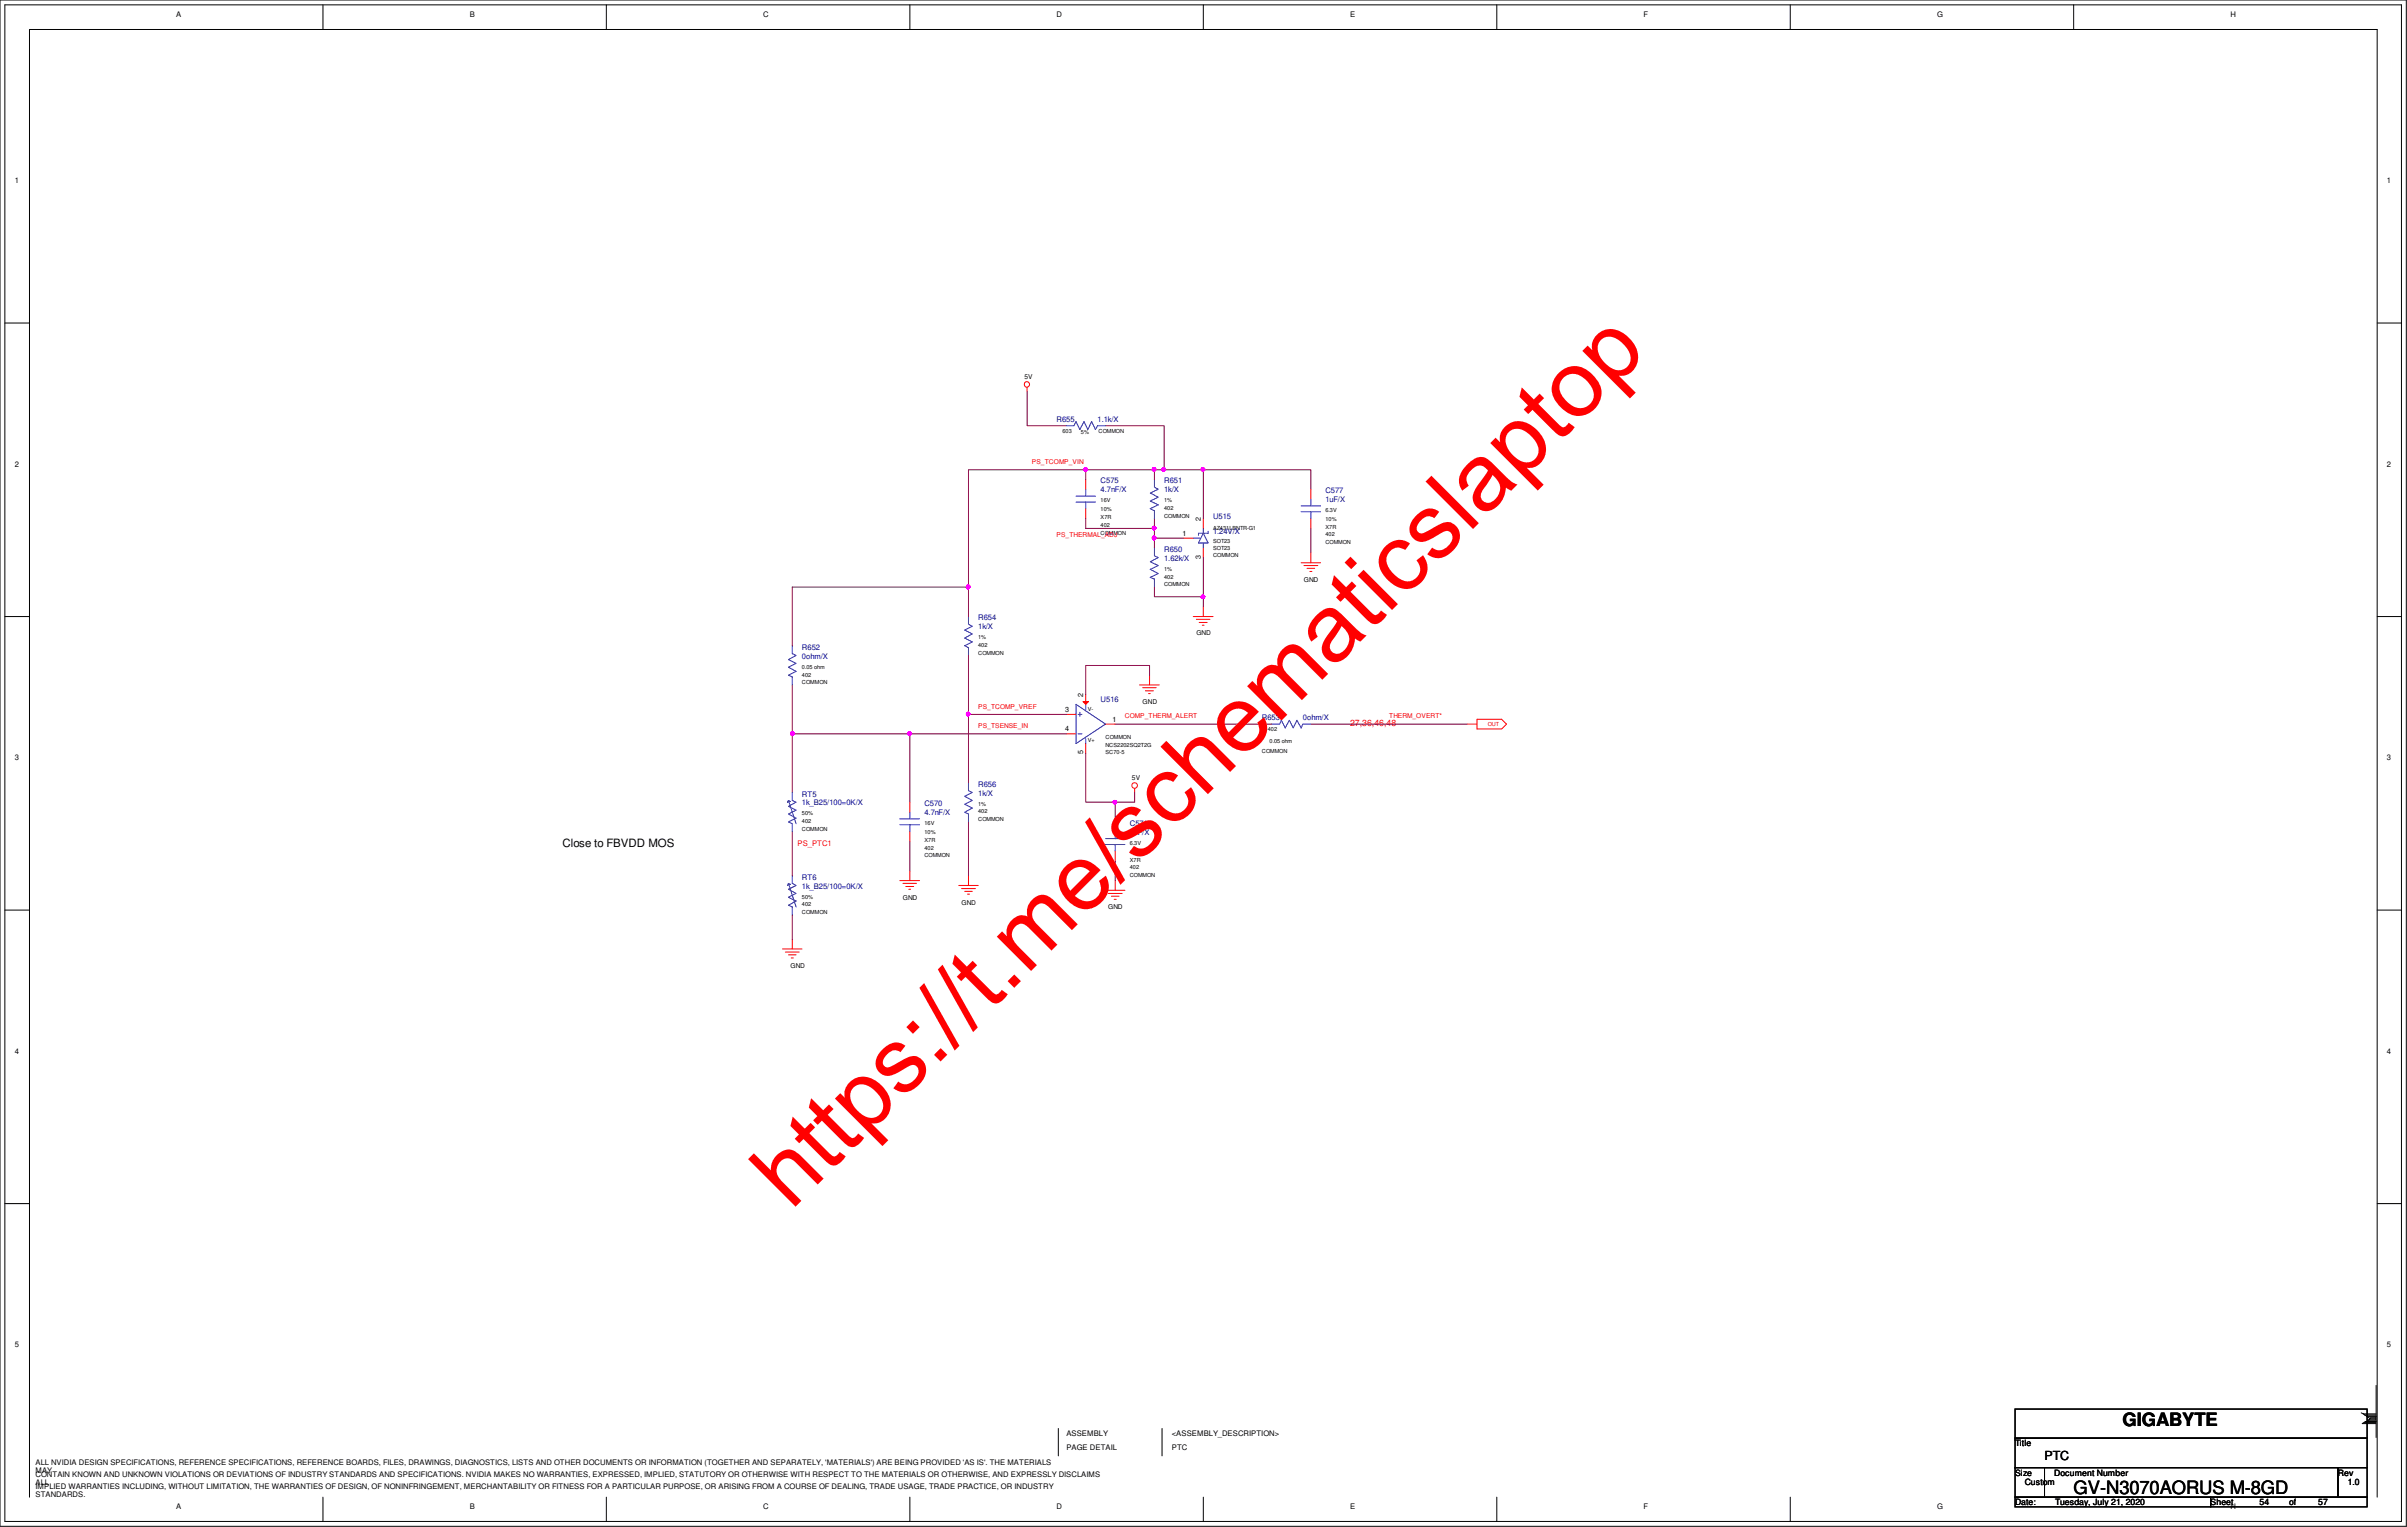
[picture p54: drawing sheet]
<svg xmlns="http://www.w3.org/2000/svg" width="294mm" height="186mm" viewBox="0 0 294 186" stroke-linecap="round" stroke-linejoin="round" font-family="sans-serif">
<defs><g id="words">
<text font-size="11.4" fill="#f00" x="96.5" y="147.8" transform="rotate(-45 96.5 147.8)">https://t.me/schematicslaptop</text>
<g font-size="2.2">
<text x="259" y="174">GIGABYTE</text>
<text x="253.1" y="182.3">GV-N3070AORUS M-8GD</text>
</g>
<text font-size="1.5" x="249.5" y="178.1">PTC</text>
<text font-size="1.4" x="68.7" y="103.4">Close to FBVDD MOS</text>
<text font-size="1.1" fill="#f00" x="164.8" y="88.6">27,36,46,48</text>
<g font-size="1.1">
<text x="245.9" y="176.4">Title</text>
<text x="245.9" y="180">Size</text>
<text x="245.9" y="183.6">Date:</text>
<text x="247.1" y="181.2">Custom</text>
<text x="250.7" y="180">Document Number</text>
<text x="250.8" y="183.6">Tuesday, July 21, 2020</text>
<text x="269.8" y="183.6">Sheet</text>
<text x="275.8" y="183.6">54</text>
<text x="279.4" y="183.6">of</text>
<text x="282.9" y="183.6">57</text>
<text x="285.3" y="180">Rev</text>
<text x="286.5" y="181.2">1.0</text>
</g>
<g font-size=".9">
<text x="21.5" y="2">A</text>
<text x="57.3" y="2">B</text>
<text x="93.1" y="2">C</text>
<text x="129" y="2">D</text>
<text x="164.8" y="2">E</text>
<text x="200.6" y="2">F</text>
<text x="236.4" y="2">G</text>
<text x="272.2" y="2">H</text>
<text x="1.8" y="22.4">1</text>
<text x="291.3" y="22.4">1</text>
<text x="1.8" y="56.9">2</text>
<text x="291.3" y="56.9">2</text>
<text x="144.3" y="65.4">1</text>
<text x="146.6" y="63.6" transform="rotate(-90 146.6 63.6)">2</text>
<text x="146.6" y="68.2" transform="rotate(-90 146.6 68.2)">3</text>
<text x="130" y="86.9">3</text>
<text x="130" y="89.2">4</text>
<text x="132.2" y="85.1" transform="rotate(-90 132.2 85.1)">2</text>
<text x="135.8" y="88.1">1</text>
<text x="1.8" y="92.8">3</text>
<text x="132.2" y="92" transform="rotate(-90 132.2 92)">5</text>
<text x="291.3" y="92.8">3</text>
<text x="1.8" y="128.6">4</text>
<text x="291.3" y="128.6">4</text>
<text x="1.8" y="164.4">5</text>
<text x="291.3" y="164.4">5</text>
<text x="4.3" y="178.7">ALL NVIDIA DESIGN SPECIFICATIONS, REFERENCE SPECIFICATIONS, REFERENCE BOARDS, FILES, DRAWINGS, DIAGNOSTICS, LISTS AND OTHER DOCUMENTS OR INFORMATION (TOGETHER AND SEPARATELY, 'MATERIALS') ARE BEING PROVIDED 'AS IS'. THE MATERIALS</text>
<text x="4.3" y="179.7">MAY</text>
<text x="130.1" y="177">PAGE DETAIL</text>
<text x="130.1" y="175.3">ASSEMBLY</text>
<text x="143" y="175.3">&lt;ASSEMBLY_DESCRIPTION&gt;</text>
<text x="143" y="177">PTC</text>
<text x="4.3" y="180.2">CONTAIN KNOWN AND UNKNOWN VIOLATIONS OR DEVIATIONS OF INDUSTRY STANDARDS AND SPECIFICATIONS. NVIDIA MAKES NO WARRANTIES, EXPRESSED, IMPLIED, STATUTORY OR OTHERWISE WITH RESPECT TO THE MATERIALS OR OTHERWISE, AND EXPRESSLY DISCLAIMS</text>
<text x="4.3" y="181.1">ALL</text>
<text x="4.3" y="181.7">IMPLIED WARRANTIES INCLUDING, WITHOUT LIMITATION, THE WARRANTIES OF DESIGN, OF NONINFRINGEMENT, MERCHANTABILITY OR FITNESS FOR A PARTICULAR PURPOSE, OR ARISING FROM A COURSE OF DEALING, TRADE USAGE, TRADE PRACTICE, OR INDUSTRY</text>
<text x="4.3" y="182.7">STANDARDS.</text>
<text x="21.5" y="184.1">A</text>
<text x="57.3" y="184.1">B</text>
<text x="93.1" y="184.1">C</text>
<text x="129" y="184.1">D</text>
<text x="164.8" y="184.1">E</text>
<text x="200.6" y="184.1">F</text>
<text x="236.4" y="184.1">G</text>
<text x="272.2" y="184.1">H</text>
</g>
<g font-size=".9" fill="#000080">
<text x="128.9" y="51.5">R655</text>
<text x="133.9" y="51.5">1.1k/X</text>
<text x="134.3" y="59">C575</text>
<text x="142.1" y="59">R651</text>
<text x="134.3" y="60.1">4.7nF/X</text>
<text x="142.1" y="60.1">1k/X</text>
<text x="148" y="65.2">1.24V/X</text>
<text x="148" y="63.3">U515</text>
<text x="161.8" y="61.3">1uF/X</text>
<text x="161.8" y="60.2">C577</text>
<text x="142.1" y="68.4">1.62k/X</text>
<text x="142.1" y="67.4">R650</text>
<text x="119.4" y="76.8">1k/X</text>
<text x="119.4" y="75.7">R654</text>
<text x="97.9" y="80.3">0ohm/X</text>
<text x="97.9" y="79.3">R652</text>
<text x="134.3" y="85.6">U516</text>
<text x="154" y="87.9">R653</text>
<text x="159" y="87.9">0ohm/X</text>
<text x="97.9" y="98.3">1k_B25/100=0K/X</text>
<text x="97.9" y="97.2">RT5</text>
<text x="112.8" y="99.4">4.7nF/X</text>
<text x="112.8" y="98.4">C570</text>
<text x="119.4" y="97.1">1k/X</text>
<text x="119.4" y="96">R656</text>
<text x="137.9" y="101.9">1uF/X</text>
<text x="137.9" y="100.8">C571</text>
<text x="97.9" y="107.3">RT6</text>
<text x="97.9" y="108.4">1k_B25/100=0K/X</text>
</g>
<text font-size=".9" fill="#f00" x="97.3" y="103.2">PS_PTC1</text>
<g font-size=".8">
<text x="125" y="46.2">5V</text>
<text x="159.1" y="71">GND</text>
<text x="146" y="77.5">GND</text>
<text x="139.4" y="85.9">GND</text>
<text x="138.1" y="95.2">5V</text>
<text x="110.2" y="109.8">GND</text>
<text x="117.3" y="110.4">GND</text>
<text x="135.3" y="111">GND</text>
<text x="96.5" y="118.1">GND</text>
</g>
<g font-size=".8" fill="#f00">
<text x="125.9" y="56.6">PS_TCOMP_VIN</text>
<text x="128.9" y="65.5">PS_THERMAL_ADJ</text>
<text x="119.4" y="86.4">PS_TCOMP_VREF</text>
<text x="119.4" y="88.8">PS_TSENSE_IN</text>
<text x="137.3" y="87.6">COMP_THERM_ALERT</text>
<text x="169.5" y="87.6">THERM_OVERT*</text>
</g>
<g font-size=".7">
<text x="129.7" y="52.8">603</text>
<text x="131.9" y="52.9">5%</text>
<text x="134.1" y="52.8">COMMON</text>
<text x="134.3" y="65.2">COMMON</text>
<text x="134.3" y="63.3">X7R</text>
<text x="134.3" y="64.3">402</text>
<text x="134.3" y="61.3">16V</text>
<text x="134.3" y="62.4">10%</text>
<text x="142.1" y="63.2">COMMON</text>
<text x="142.1" y="62.2">402</text>
<text x="142.1" y="61.3">1%</text>
<text x="148" y="64.6">AZ431LBNTR-G1</text>
<text x="161.8" y="64.5">X7R</text>
<text x="161.8" y="65.4">402</text>
<text x="161.8" y="62.5">6.3V</text>
<text x="161.8" y="63.5">10%</text>
<text x="142.1" y="69.6">1%</text>
<text x="142.1" y="70.6">402</text>
<text x="142.1" y="71.5">COMMON</text>
<text x="148" y="66.3">SOT23</text>
<text x="148" y="67.9">COMMON</text>
<text x="148" y="67.1">SOT23</text>
<text x="161.8" y="66.4">COMMON</text>
<text x="119.4" y="78">1%</text>
<text x="97.9" y="82.5">402</text>
<text x="97.9" y="83.5">COMMON</text>
<text x="97.9" y="81.6">0.05 ohm</text>
<text x="119.4" y="79">402</text>
<text x="119.4" y="79.9">COMMON</text>
<text x="132.8" y="86.7">V-</text>
<text x="154.7" y="89.2">402</text>
<text x="132.8" y="90.5">V+</text>
<text x="134.9" y="90.2">COMMON</text>
<text x="134.9" y="91.1">NCS2202SQ2T2G</text>
<text x="134.9" y="91.9">SC70-5</text>
<text x="154" y="91.8">COMMON</text>
<text x="154.9" y="90.6">0.05 ohm</text>
<text x="97.9" y="99.5">50%</text>
<text x="97.9" y="101.4">COMMON</text>
<text x="97.9" y="100.5">402</text>
<text x="112.8" y="100.7">16V</text>
<text x="112.8" y="101.8">10%</text>
<text x="119.4" y="100.2">COMMON</text>
<text x="119.4" y="98.3">1%</text>
<text x="119.4" y="99.2">402</text>
<text x="112.8" y="102.7">X7R</text>
<text x="112.8" y="104.6">COMMON</text>
<text x="112.8" y="103.7">402</text>
<text x="137.9" y="104.1">10%</text>
<text x="137.9" y="103.1">6.3V</text>
<text x="137.9" y="107">COMMON</text>
<text x="137.9" y="106">402</text>
<text x="137.9" y="105.1">X7R</text>
<text x="97.9" y="109.6">50%</text>
<text x="97.9" y="110.6">402</text>
<text x="97.9" y="111.5">COMMON</text>
</g>
<text font-size=".7" fill="#f00" x="181.6" y="88.6">OUT</text>
</g></defs>
<g fill="none" stroke="#000" stroke-width=".12">
<path d="M0 0h293.7v186.2h-293.7zM.6 .6h292.5v185h-292.5zM39.4 .6v3M74 .6v3M111 .6v3M146.9 .6v3M182.7 .6v3M218.5 .6v3M253.1 .6v3M.6 39.4h3M290.1 39.4h3M.6 75.2h3"/>
<path d="M290.1 75.2h3M.6 111h3M290.1 111h3M.6 146.9h3M290.1 146.9h3M129.2 174.3v3.3M141.8 174.3v3.3M245.9 171.9h43v3.6h-43zM245.9 175.5h43v3.6h-43zM245.9 179.1h3.6v3.6h-3.6zM249.5 179.1h35.8v3.6h-35.8zM285.3 179.1h3.6v3.6h-3.6z"/>
<path d="M288.2 172.4l.2 .1M288.2 172.4h.1M288.4 172.5h1.6M288.4 172.5l.9 .6M288.5 172.6h1.5M288.5 173.6h1.5M288.7 173.4l-.4 .3h1.7M288.7 173.4h1.3M288.8 172.8h1.2M288.9 173.4h1.1M289 173.2h1M289 172.8h1"/>
<path d="M289.3 173h.7M289.3 173.1h.7M289.3 173.1l-.5 .3h-.1M290 169v6.4M3.6 182.7v-179.1h286.5v179.1M39.4 182.7v2.9M74 182.7v2.9M111 182.7v2.9M146.9 182.7v2.9M182.7 182.7v2.9M218.5 182.7v2.9M245.9 182.7h23.9v1.2h-23.9z"/>
<path d="M269.8 182.7h19.1v1.2h-19.1z"/>
</g>
<g fill="none" stroke="#f00" stroke-width=".12">
<path d="M125.3 47.3v.5M160 59.7v1.2M96.7 78.8h.1M118.2 75.2h.1M118.2 80h.1M145.6 75.2h2.4M146 75.6h1.7M146.3 75.9h1M146.7 76.3h.2M146.9 74v1.2M158.8 68.7h2.4M159.1 69h1.7"/>
<path d="M159.5 69.3h.9M159.9 69.7h.2M160 67.4v1.3M160 63.3v1.2M96.7 96.7h.1M96.7 83.6h.1M111 97.9v1.2M118.2 95.5h.1M134.9 88.3h1.2M138.5 96.2v.5M139.1 83.6h2.4M139.4 83.9h1.7"/>
<path d="M139.8 84.3h1M140.2 84.6h.2M140.3 82.4v1.2M179.1 88.3h1.2M180.3 87.8h3l.6 .5-.6 .6h-3zM95.5 115.8h2.4M95.8 116.2h1.7M96.2 116.5h1M96.6 116.9h.2M96.7 114.6v1.2M96.7 106.8h.1M96.7 111.6h.1"/>
<path d="M96.7 101.5h.1M109.8 107.4h2.4M110.2 107.8h1.6M110.5 108.2h1M110.9 108.5h.2M111 106.3v1.1M111 101.5v1.2M117 108h2.4M117.3 108.4h1.7M117.7 108.8h1M118.1 109.1h.2M118.2 106.8v1.2"/>
<path d="M118.2 100.3h.1M134.9 108.6h2.4M135.3 109h1.6M135.6 109.3h1M136 109.7h.2M136.1 107.4v1.2"/>
<circle cx="125.3" cy="46.9" r=".33"/>
<circle cx="138.5" cy="95.8" r=".34"/>
</g>
<g fill="none" stroke="#00f" stroke-width=".12">
<path d="M96.7 78.8v1l.5 .2-1 .5 1 .4-1 .5 1 .5-1 .5 .5 .2v1M118.2 75.2v1l.5 .2-1 .5 1 .4-1 .6 1 .4-1 .5 .5 .2v1M158.8 61.7h2.4M158.8 62.4h2.4M160 62.4v.9M160 60.9v.8M96.2 97.7l.3 .1-.4 .1zM96.2 97.7l1 2.8M96.7 96.7v1l.5 .2-1 .5 1 .4-1 .5 1 .5-1 .5 .5 .2v1M109.8 99.9h2.4M111 99.1v.8M118.2 95.5v1l.5 .2-1 .5 1 .5-1 .4 1 .5-1 .5 .5 .2v1"/>
<path d="M131.3 85.9l3.6 2.4-3.6 2.4zM131.3 89.5h.1M131.3 87.2h.1M131.6 87.2h.4M131.6 89.5h.4M131.8 86.9v.5M132.5 90.1v.6M132.5 85.9v.7M96.2 107.8l.3 .1-.4 .1zM96.2 107.8l1 2.9M96.7 106.8v1l.5 .2-1 .5 1 .5-1 .5 1 .4-1 .5 .5 .3v.9M109.8 100.6h2.4"/>
<path d="M111 100.6v.9"/>
</g>
<path d="M132.2 85.6h.6l-.3 .3z" fill="#f00"/>
<g fill="none" stroke="#f00" stroke-width=".12">
<path d="M130.1 51.9h.1M132.5 58.5v1.2M134.9 51.9h.1M140.9 58.5h.1M132.5 62.1v1.2M140.9 66.8h.1M140.9 71.6h.1M140.9 63.3h.1M144.4 65.7h1.2M146.9 63.3v1.2M146.9 66.8v1.2M130.1 87.2h1.2"/>
<path d="M130.1 89.5h1.2M132.2 85.6h.6l-.3 .3zM132.5 84.8v1.1M132.5 90.7v1.2M155.2 88.3h.1M160 88.3h.1M136.1 100.3v1.2M136.1 103.8v1.3"/>
</g>
<g fill="none" stroke="#00f" stroke-width=".12">
<path d="M130.1 51.9h1l.2-.5 .5 1 .5-1 .5 1 .4-1 .5 1 .2-.5h1M132.5 59.7v.8M140.9 58.5v.9l.5 .3-1 .5 1 .5-1 .4 1 .5-1 .5 .5 .2v1M131.3 60.5h2.4M131.3 61.3h2.4M132.5 61.3v.8M140.9 66.8v1l.5 .2-1 .5 1 .5-1 .5 1 .5-1 .4 .5 .3v.9M145.6 65.7h.9M146.9 66.3v.5M146.9 64.5v.6l-.6 1.2h1.1l-.5-1.2M147.4 64.8v.3h-1.1v.2M155.2 88.3h1l.2-.4 .4 .9 .6-.9 .4 .9 .5-.9 .5 .9 .2-.5h1"/>
<path d="M134.9 102.3h2.4M134.9 103h2.4M136.1 103v.8M136.1 101.5v.8"/>
</g>
<path d="M125.3 47.8v4.1h4.8M132.5 91.9v6h3.6" fill="none" stroke="#800040" stroke-width=".12"/>
<path d="M135.9 97.7h.3l.1 .2-.1 .1-.1 .1-.2-.1z" fill-rule="evenodd" fill="#f0f"/>
<path d="M135.9 97.7h.3l.1 .2-.1 .1-.1 .1-.2-.1z" fill="none" stroke="#f0f" stroke-width=".12"/>
<path d="M136.1 97.9v2.4" fill="none" stroke="#800040" stroke-width=".12"/>
<path d="M135.9 97.7h.3l.1 .2-.1 .1-.1 .1-.2-.1z" fill-rule="evenodd" fill="#f0f"/>
<path d="M135.9 97.7h.3l.1 .2-.1 .1-.1 .1-.2-.1z" fill="none" stroke="#f0f" stroke-width=".12"/>
<path d="M136.1 97.9h2.4" fill="none" stroke="#800040" stroke-width=".12"/>
<path d="M135.9 97.7h.3l.1 .2-.1 .1-.1 .1-.2-.1z" fill-rule="evenodd" fill="#f0f"/>
<path d="M135.9 97.7h.3l.1 .2-.1 .1-.1 .1-.2-.1z" fill="none" stroke="#f0f" stroke-width=".12"/>
<path d="M140.9 71.6v1.2h6M136.1 88.3h19.1M138.5 96.7v1.2M140.3 82.4v-1.2h-7.8v3.6M96.7 111.6v3M111 102.7v3.6M118.2 100.3v6.5M136.1 105.1v2.3" fill="none" stroke="#800040" stroke-width=".12"/>
<path d="M146.7 72.7h.2l.1 .1-.1 .2h-.1h-.1z" fill-rule="evenodd" fill="#f0f"/>
<path d="M146.7 72.7h.2l.1 .1-.1 .2h-.1h-.1z" fill="none" stroke="#f0f" stroke-width=".12"/>
<path d="M146.9 72.8v1.2" fill="none" stroke="#800040" stroke-width=".12"/>
<path d="M146.7 72.7h.2l.1 .1-.1 .2h-.1h-.1z" fill-rule="evenodd" fill="#f0f"/>
<path d="M146.7 72.7h.2l.1 .1-.1 .2h-.1h-.1z" fill="none" stroke="#f0f" stroke-width=".12"/>
<path d="M146.9 68v4.8" fill="none" stroke="#800040" stroke-width=".12"/>
<path d="M146.7 72.7h.2l.1 .1-.1 .2h-.1h-.1z" fill-rule="evenodd" fill="#f0f"/>
<path d="M146.7 72.7h.2l.1 .1-.1 .2h-.1h-.1z" fill="none" stroke="#f0f" stroke-width=".12"/>
<path d="M118.2 71.6v3.6M160 64.5v2.9M96.7 101.5v5.3" fill="none" stroke="#800040" stroke-width=".12"/>
<path d="M118 71.4h.3l.1 .2-.1 .2h-.1h-.2z" fill-rule="evenodd" fill="#f0f"/>
<path d="M118 71.4h.3l.1 .2-.1 .2h-.1h-.2z" fill="none" stroke="#f0f" stroke-width=".12"/>
<path d="M96.7 71.6h21.5" fill="none" stroke="#800040" stroke-width=".12"/>
<path d="M118 71.4h.3l.1 .2-.1 .2h-.1h-.2z" fill-rule="evenodd" fill="#f0f"/>
<path d="M118 71.4h.3l.1 .2-.1 .2h-.1h-.2z" fill="none" stroke="#f0f" stroke-width=".12"/>
<path d="M132.5 57.3v1.2M96.7 71.6v7.2" fill="none" stroke="#800040" stroke-width=".12"/>
<path d="M132.3 57.1h.3l.1 .2-.1 .1-.1 .1-.2-.1z" fill-rule="evenodd" fill="#f0f"/>
<path d="M132.3 57.1h.3l.1 .2-.1 .1-.1 .1-.2-.1z" fill="none" stroke="#f0f" stroke-width=".12"/>
<path d="M118.2 57.3h14.3" fill="none" stroke="#800040" stroke-width=".12"/>
<path d="M132.3 57.1h.3l.1 .2-.1 .1-.1 .1-.2-.1z" fill-rule="evenodd" fill="#f0f"/>
<path d="M132.3 57.1h.3l.1 .2-.1 .1-.1 .1-.2-.1z" fill="none" stroke="#f0f" stroke-width=".12"/>
<path d="M118.2 57.3v14.3" fill="none" stroke="#800040" stroke-width=".12"/>
<path d="M118 71.4h.3l.1 .2-.1 .2h-.1h-.2z" fill-rule="evenodd" fill="#f0f"/>
<path d="M118 71.4h.3l.1 .2-.1 .2h-.1h-.2z" fill="none" stroke="#f0f" stroke-width=".12"/>
<path d="M132.5 57.3h8.4" fill="none" stroke="#800040" stroke-width=".12"/>
<path d="M132.3 57.1h.3l.1 .2-.1 .1-.1 .1-.2-.1z" fill-rule="evenodd" fill="#f0f"/>
<path d="M132.3 57.1h.3l.1 .2-.1 .1-.1 .1-.2-.1z" fill="none" stroke="#f0f" stroke-width=".12"/>
<path d="M140.7 57.1h.3l.1 .2-.1 .1-.2 .1-.1-.1z" fill-rule="evenodd" fill="#f0f"/>
<path d="M140.7 57.1h.3l.1 .2-.1 .1-.2 .1-.1-.1z" fill="none" stroke="#f0f" stroke-width=".12"/>
<path d="M140.9 57.3v1.2" fill="none" stroke="#800040" stroke-width=".12"/>
<path d="M140.7 57.1h.3l.1 .2-.1 .1-.2 .1-.1-.1z" fill-rule="evenodd" fill="#f0f"/>
<path d="M140.7 57.1h.3l.1 .2-.1 .1-.2 .1-.1-.1z" fill="none" stroke="#f0f" stroke-width=".12"/>
<path d="M134.9 51.9h7.2v5.4" fill="none" stroke="#800040" stroke-width=".12"/>
<path d="M141.9 57.1h.3v.2v.1l-.2 .1-.1-.1z" fill-rule="evenodd" fill="#f0f"/>
<path d="M141.9 57.1h.3v.2v.1l-.2 .1-.1-.1z" fill="none" stroke="#f0f" stroke-width=".12"/>
<path d="M140.9 57.3h1.2" fill="none" stroke="#800040" stroke-width=".12"/>
<path d="M141.9 57.1h.3v.2v.1l-.2 .1-.1-.1z" fill-rule="evenodd" fill="#f0f"/>
<path d="M141.9 57.1h.3v.2v.1l-.2 .1-.1-.1z" fill="none" stroke="#f0f" stroke-width=".12"/>
<path d="M140.7 57.1h.3l.1 .2-.1 .1-.2 .1-.1-.1z" fill-rule="evenodd" fill="#f0f"/>
<path d="M140.7 57.1h.3l.1 .2-.1 .1-.2 .1-.1-.1z" fill="none" stroke="#f0f" stroke-width=".12"/>
<path d="M146.9 57.3v6" fill="none" stroke="#800040" stroke-width=".12"/>
<path d="M146.7 57.1h.2l.1 .2-.1 .1-.1 .1-.1-.1z" fill-rule="evenodd" fill="#f0f"/>
<path d="M146.7 57.1h.2l.1 .2-.1 .1-.1 .1-.1-.1z" fill="none" stroke="#f0f" stroke-width=".12"/>
<path d="M142.1 57.3h4.8" fill="none" stroke="#800040" stroke-width=".12"/>
<path d="M146.7 57.1h.2l.1 .2-.1 .1-.1 .1-.1-.1z" fill-rule="evenodd" fill="#f0f"/>
<path d="M146.7 57.1h.2l.1 .2-.1 .1-.1 .1-.1-.1z" fill="none" stroke="#f0f" stroke-width=".12"/>
<path d="M141.9 57.1h.3v.2v.1l-.2 .1-.1-.1z" fill-rule="evenodd" fill="#f0f"/>
<path d="M141.9 57.1h.3v.2v.1l-.2 .1-.1-.1z" fill="none" stroke="#f0f" stroke-width=".12"/>
<path d="M146.9 57.3h13.1v2.4" fill="none" stroke="#800040" stroke-width=".12"/>
<path d="M146.7 57.1h.2l.1 .2-.1 .1-.1 .1-.1-.1z" fill-rule="evenodd" fill="#f0f"/>
<path d="M146.7 57.1h.2l.1 .2-.1 .1-.1 .1-.1-.1z" fill="none" stroke="#f0f" stroke-width=".12"/>
<path d="M118.2 80v7.2" fill="none" stroke="#800040" stroke-width=".12"/>
<path d="M118 87h.3l.1 .1-.1 .2h-.1h-.2z" fill-rule="evenodd" fill="#f0f"/>
<path d="M118 87h.3l.1 .1-.1 .2h-.1h-.2z" fill="none" stroke="#f0f" stroke-width=".12"/>
<path d="M118.2 87.2v8.3" fill="none" stroke="#800040" stroke-width=".12"/>
<path d="M118 87h.3l.1 .1-.1 .2h-.1h-.2z" fill-rule="evenodd" fill="#f0f"/>
<path d="M118 87h.3l.1 .1-.1 .2h-.1h-.2z" fill="none" stroke="#f0f" stroke-width=".12"/>
<path d="M118.2 87.2h11.9" fill="none" stroke="#800040" stroke-width=".12"/>
<path d="M118 87h.3l.1 .1-.1 .2h-.1h-.2z" fill-rule="evenodd" fill="#f0f"/>
<path d="M118 87h.3l.1 .1-.1 .2h-.1h-.2z" fill="none" stroke="#f0f" stroke-width=".12"/>
<path d="M132.5 63.3v1.2h8.4" fill="none" stroke="#800040" stroke-width=".12"/>
<path d="M140.7 64.3h.3l.1 .1-.1 .2h-.2h-.1z" fill-rule="evenodd" fill="#f0f"/>
<path d="M140.7 64.3h.3l.1 .1-.1 .2h-.2h-.1z" fill="none" stroke="#f0f" stroke-width=".12"/>
<path d="M140.9 64.5v1.2" fill="none" stroke="#800040" stroke-width=".12"/>
<path d="M140.7 64.3h.3l.1 .1-.1 .2h-.2h-.1z" fill-rule="evenodd" fill="#f0f"/>
<path d="M140.7 64.3h.3l.1 .1-.1 .2h-.2h-.1z" fill="none" stroke="#f0f" stroke-width=".12"/>
<path d="M140.7 65.5h.3l.1 .1-.1 .2-.2 .1-.1-.1z" fill-rule="evenodd" fill="#f0f"/>
<path d="M140.7 65.5h.3l.1 .1-.1 .2-.2 .1-.1-.1z" fill="none" stroke="#f0f" stroke-width=".12"/>
<path d="M140.9 65.7v1.1" fill="none" stroke="#800040" stroke-width=".12"/>
<path d="M140.7 65.5h.3l.1 .1-.1 .2-.2 .1-.1-.1z" fill-rule="evenodd" fill="#f0f"/>
<path d="M140.7 65.5h.3l.1 .1-.1 .2-.2 .1-.1-.1z" fill="none" stroke="#f0f" stroke-width=".12"/>
<path d="M140.9 63.3v1.2" fill="none" stroke="#800040" stroke-width=".12"/>
<path d="M140.7 64.3h.3l.1 .1-.1 .2h-.2h-.1z" fill-rule="evenodd" fill="#f0f"/>
<path d="M140.7 64.3h.3l.1 .1-.1 .2h-.2h-.1z" fill="none" stroke="#f0f" stroke-width=".12"/>
<path d="M140.9 65.7h3.5" fill="none" stroke="#800040" stroke-width=".12"/>
<path d="M140.7 65.5h.3l.1 .1-.1 .2-.2 .1-.1-.1z" fill-rule="evenodd" fill="#f0f"/>
<path d="M140.7 65.5h.3l.1 .1-.1 .2-.2 .1-.1-.1z" fill="none" stroke="#f0f" stroke-width=".12"/>
<path d="M96.7 89.5v7.2" fill="none" stroke="#800040" stroke-width=".12"/>
<path d="M96.5 89.3h.3l.1 .2-.1 .2h-.1h-.2z" fill-rule="evenodd" fill="#f0f"/>
<path d="M96.5 89.3h.3l.1 .2-.1 .2h-.1h-.2z" fill="none" stroke="#f0f" stroke-width=".12"/>
<path d="M96.7 83.6v5.9" fill="none" stroke="#800040" stroke-width=".12"/>
<path d="M96.5 89.3h.3l.1 .2-.1 .2h-.1h-.2z" fill-rule="evenodd" fill="#f0f"/>
<path d="M96.5 89.3h.3l.1 .2-.1 .2h-.1h-.2z" fill="none" stroke="#f0f" stroke-width=".12"/>
<path d="M111 89.5v8.4" fill="none" stroke="#800040" stroke-width=".12"/>
<path d="M110.8 89.3h.3l.1 .2-.1 .2h-.1h-.2z" fill-rule="evenodd" fill="#f0f"/>
<path d="M110.8 89.3h.3l.1 .2-.1 .2h-.1h-.2z" fill="none" stroke="#f0f" stroke-width=".12"/>
<path d="M96.7 89.5h14.3" fill="none" stroke="#800040" stroke-width=".12"/>
<path d="M110.8 89.3h.3l.1 .2-.1 .2h-.1h-.2z" fill-rule="evenodd" fill="#f0f"/>
<path d="M110.8 89.3h.3l.1 .2-.1 .2h-.1h-.2z" fill="none" stroke="#f0f" stroke-width=".12"/>
<path d="M96.5 89.3h.3l.1 .2-.1 .2h-.1h-.2z" fill-rule="evenodd" fill="#f0f"/>
<path d="M96.5 89.3h.3l.1 .2-.1 .2h-.1h-.2z" fill="none" stroke="#f0f" stroke-width=".12"/>
<path d="M111 89.5h19.1" fill="none" stroke="#800040" stroke-width=".12"/>
<path d="M110.8 89.3h.3l.1 .2-.1 .2h-.1h-.2z" fill-rule="evenodd" fill="#f0f"/>
<path d="M110.8 89.3h.3l.1 .2-.1 .2h-.1h-.2z" fill="none" stroke="#f0f" stroke-width=".12"/>
<path d="M160 88.3h19.1" fill="none" stroke="#800040" stroke-width=".12"/>
<path d="M135.9 97.7h.3l.1 .2-.1 .1-.1 .1-.2-.1z" fill-rule="evenodd" fill="#f0f"/>
<path d="M135.9 97.7h.3l.1 .2-.1 .1-.1 .1-.2-.1z" fill="none" stroke="#f0f" stroke-width=".12"/>
<path d="M135.9 97.7h.3l.1 .2-.1 .1-.1 .1-.2-.1z" fill-rule="evenodd" fill="#f0f"/>
<path d="M135.9 97.7h.3l.1 .2-.1 .1-.1 .1-.2-.1z" fill="none" stroke="#f0f" stroke-width=".12"/>
<path d="M135.9 97.7h.3l.1 .2-.1 .1-.1 .1-.2-.1z" fill-rule="evenodd" fill="#f0f"/>
<path d="M135.9 97.7h.3l.1 .2-.1 .1-.1 .1-.2-.1z" fill="none" stroke="#f0f" stroke-width=".12"/>
<path d="M146.7 72.7h.2l.1 .1-.1 .2h-.1h-.1z" fill-rule="evenodd" fill="#f0f"/>
<path d="M146.7 72.7h.2l.1 .1-.1 .2h-.1h-.1z" fill="none" stroke="#f0f" stroke-width=".12"/>
<path d="M146.7 72.7h.2l.1 .1-.1 .2h-.1h-.1z" fill-rule="evenodd" fill="#f0f"/>
<path d="M146.7 72.7h.2l.1 .1-.1 .2h-.1h-.1z" fill="none" stroke="#f0f" stroke-width=".12"/>
<path d="M146.7 72.7h.2l.1 .1-.1 .2h-.1h-.1z" fill-rule="evenodd" fill="#f0f"/>
<path d="M146.7 72.7h.2l.1 .1-.1 .2h-.1h-.1z" fill="none" stroke="#f0f" stroke-width=".12"/>
<path d="M118 71.4h.3l.1 .2-.1 .2h-.1h-.2z" fill-rule="evenodd" fill="#f0f"/>
<path d="M118 71.4h.3l.1 .2-.1 .2h-.1h-.2z" fill="none" stroke="#f0f" stroke-width=".12"/>
<path d="M118 71.4h.3l.1 .2-.1 .2h-.1h-.2z" fill-rule="evenodd" fill="#f0f"/>
<path d="M118 71.4h.3l.1 .2-.1 .2h-.1h-.2z" fill="none" stroke="#f0f" stroke-width=".12"/>
<path d="M132.3 57.1h.3l.1 .2-.1 .1-.1 .1-.2-.1z" fill-rule="evenodd" fill="#f0f"/>
<path d="M132.3 57.1h.3l.1 .2-.1 .1-.1 .1-.2-.1z" fill="none" stroke="#f0f" stroke-width=".12"/>
<path d="M132.3 57.1h.3l.1 .2-.1 .1-.1 .1-.2-.1z" fill-rule="evenodd" fill="#f0f"/>
<path d="M132.3 57.1h.3l.1 .2-.1 .1-.1 .1-.2-.1z" fill="none" stroke="#f0f" stroke-width=".12"/>
<path d="M118 71.4h.3l.1 .2-.1 .2h-.1h-.2z" fill-rule="evenodd" fill="#f0f"/>
<path d="M118 71.4h.3l.1 .2-.1 .2h-.1h-.2z" fill="none" stroke="#f0f" stroke-width=".12"/>
<path d="M132.3 57.1h.3l.1 .2-.1 .1-.1 .1-.2-.1z" fill-rule="evenodd" fill="#f0f"/>
<path d="M132.3 57.1h.3l.1 .2-.1 .1-.1 .1-.2-.1z" fill="none" stroke="#f0f" stroke-width=".12"/>
<path d="M140.7 57.1h.3l.1 .2-.1 .1-.2 .1-.1-.1z" fill-rule="evenodd" fill="#f0f"/>
<path d="M140.7 57.1h.3l.1 .2-.1 .1-.2 .1-.1-.1z" fill="none" stroke="#f0f" stroke-width=".12"/>
<path d="M140.7 57.1h.3l.1 .2-.1 .1-.2 .1-.1-.1z" fill-rule="evenodd" fill="#f0f"/>
<path d="M140.7 57.1h.3l.1 .2-.1 .1-.2 .1-.1-.1z" fill="none" stroke="#f0f" stroke-width=".12"/>
<path d="M141.9 57.1h.3v.2v.1l-.2 .1-.1-.1z" fill-rule="evenodd" fill="#f0f"/>
<path d="M141.9 57.1h.3v.2v.1l-.2 .1-.1-.1z" fill="none" stroke="#f0f" stroke-width=".12"/>
<path d="M141.9 57.1h.3v.2v.1l-.2 .1-.1-.1z" fill-rule="evenodd" fill="#f0f"/>
<path d="M141.9 57.1h.3v.2v.1l-.2 .1-.1-.1z" fill="none" stroke="#f0f" stroke-width=".12"/>
<path d="M140.7 57.1h.3l.1 .2-.1 .1-.2 .1-.1-.1z" fill-rule="evenodd" fill="#f0f"/>
<path d="M140.7 57.1h.3l.1 .2-.1 .1-.2 .1-.1-.1z" fill="none" stroke="#f0f" stroke-width=".12"/>
<path d="M146.7 57.1h.2l.1 .2-.1 .1-.1 .1-.1-.1z" fill-rule="evenodd" fill="#f0f"/>
<path d="M146.7 57.1h.2l.1 .2-.1 .1-.1 .1-.1-.1z" fill="none" stroke="#f0f" stroke-width=".12"/>
<path d="M146.7 57.1h.2l.1 .2-.1 .1-.1 .1-.1-.1z" fill-rule="evenodd" fill="#f0f"/>
<path d="M146.7 57.1h.2l.1 .2-.1 .1-.1 .1-.1-.1z" fill="none" stroke="#f0f" stroke-width=".12"/>
<path d="M141.9 57.1h.3v.2v.1l-.2 .1-.1-.1z" fill-rule="evenodd" fill="#f0f"/>
<path d="M141.9 57.1h.3v.2v.1l-.2 .1-.1-.1z" fill="none" stroke="#f0f" stroke-width=".12"/>
<path d="M146.7 57.1h.2l.1 .2-.1 .1-.1 .1-.1-.1z" fill-rule="evenodd" fill="#f0f"/>
<path d="M146.7 57.1h.2l.1 .2-.1 .1-.1 .1-.1-.1z" fill="none" stroke="#f0f" stroke-width=".12"/>
<path d="M118 87h.3l.1 .1-.1 .2h-.1h-.2z" fill-rule="evenodd" fill="#f0f"/>
<path d="M118 87h.3l.1 .1-.1 .2h-.1h-.2z" fill="none" stroke="#f0f" stroke-width=".12"/>
<path d="M118 87h.3l.1 .1-.1 .2h-.1h-.2z" fill-rule="evenodd" fill="#f0f"/>
<path d="M118 87h.3l.1 .1-.1 .2h-.1h-.2z" fill="none" stroke="#f0f" stroke-width=".12"/>
<path d="M118 87h.3l.1 .1-.1 .2h-.1h-.2z" fill-rule="evenodd" fill="#f0f"/>
<path d="M118 87h.3l.1 .1-.1 .2h-.1h-.2z" fill="none" stroke="#f0f" stroke-width=".12"/>
<path d="M140.7 64.3h.3l.1 .1-.1 .2h-.2h-.1z" fill-rule="evenodd" fill="#f0f"/>
<path d="M140.7 64.3h.3l.1 .1-.1 .2h-.2h-.1z" fill="none" stroke="#f0f" stroke-width=".12"/>
<path d="M140.7 64.3h.3l.1 .1-.1 .2h-.2h-.1z" fill-rule="evenodd" fill="#f0f"/>
<path d="M140.7 64.3h.3l.1 .1-.1 .2h-.2h-.1z" fill="none" stroke="#f0f" stroke-width=".12"/>
<path d="M140.7 65.5h.3l.1 .1-.1 .2-.2 .1-.1-.1z" fill-rule="evenodd" fill="#f0f"/>
<path d="M140.7 65.5h.3l.1 .1-.1 .2-.2 .1-.1-.1z" fill="none" stroke="#f0f" stroke-width=".12"/>
<path d="M140.7 65.5h.3l.1 .1-.1 .2-.2 .1-.1-.1z" fill-rule="evenodd" fill="#f0f"/>
<path d="M140.7 65.5h.3l.1 .1-.1 .2-.2 .1-.1-.1z" fill="none" stroke="#f0f" stroke-width=".12"/>
<path d="M140.7 64.3h.3l.1 .1-.1 .2h-.2h-.1z" fill-rule="evenodd" fill="#f0f"/>
<path d="M140.7 64.3h.3l.1 .1-.1 .2h-.2h-.1z" fill="none" stroke="#f0f" stroke-width=".12"/>
<path d="M140.7 65.5h.3l.1 .1-.1 .2-.2 .1-.1-.1z" fill-rule="evenodd" fill="#f0f"/>
<path d="M140.7 65.5h.3l.1 .1-.1 .2-.2 .1-.1-.1z" fill="none" stroke="#f0f" stroke-width=".12"/>
<path d="M96.5 89.3h.3l.1 .2-.1 .2h-.1h-.2z" fill-rule="evenodd" fill="#f0f"/>
<path d="M96.5 89.3h.3l.1 .2-.1 .2h-.1h-.2z" fill="none" stroke="#f0f" stroke-width=".12"/>
<path d="M96.5 89.3h.3l.1 .2-.1 .2h-.1h-.2z" fill-rule="evenodd" fill="#f0f"/>
<path d="M96.5 89.3h.3l.1 .2-.1 .2h-.1h-.2z" fill="none" stroke="#f0f" stroke-width=".12"/>
<path d="M110.8 89.3h.3l.1 .2-.1 .2h-.1h-.2z" fill-rule="evenodd" fill="#f0f"/>
<path d="M110.8 89.3h.3l.1 .2-.1 .2h-.1h-.2z" fill="none" stroke="#f0f" stroke-width=".12"/>
<path d="M110.8 89.3h.3l.1 .2-.1 .2h-.1h-.2z" fill-rule="evenodd" fill="#f0f"/>
<path d="M110.8 89.3h.3l.1 .2-.1 .2h-.1h-.2z" fill="none" stroke="#f0f" stroke-width=".12"/>
<path d="M96.5 89.3h.3l.1 .2-.1 .2h-.1h-.2z" fill-rule="evenodd" fill="#f0f"/>
<path d="M96.5 89.3h.3l.1 .2-.1 .2h-.1h-.2z" fill="none" stroke="#f0f" stroke-width=".12"/>
<path d="M110.8 89.3h.3l.1 .2-.1 .2h-.1h-.2z" fill-rule="evenodd" fill="#f0f"/>
<path d="M110.8 89.3h.3l.1 .2-.1 .2h-.1h-.2z" fill="none" stroke="#f0f" stroke-width=".12"/>
<use href="#words"/>
</svg>
